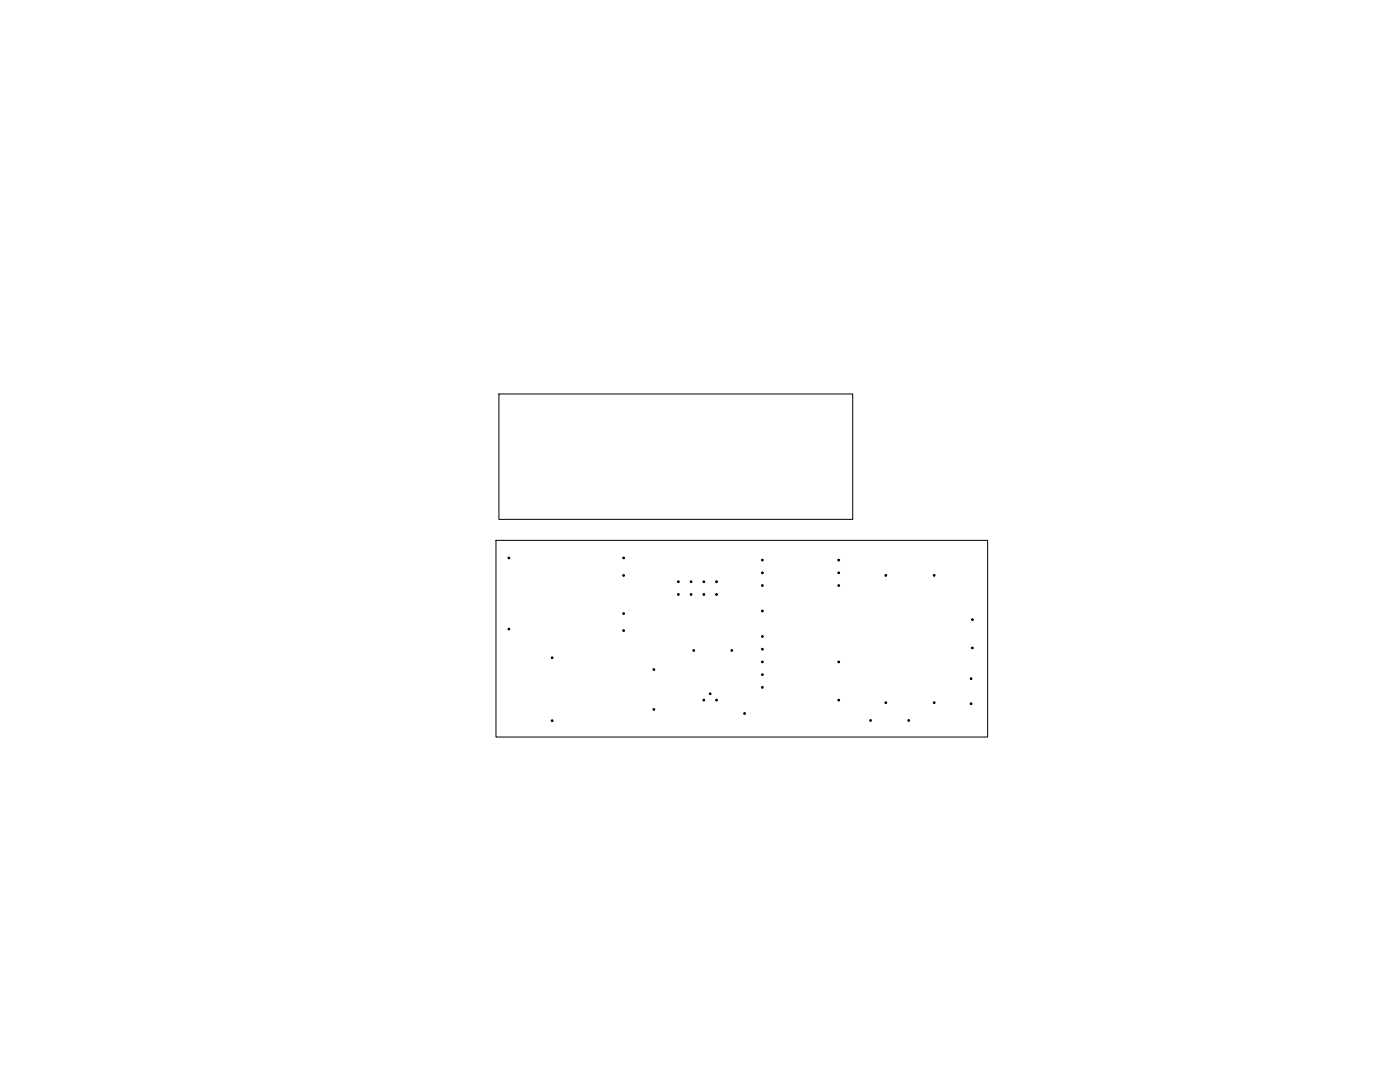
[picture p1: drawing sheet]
<svg xmlns="http://www.w3.org/2000/svg" width="279mm" height="216mm" viewBox="0 0 279 216" stroke-linecap="round" stroke-linejoin="round" font-family="sans-serif">
<path d="M99.6 78.6h70.6v25h-70.6zM99 107.8h98.1v39.3h-98.1z" fill="none" stroke="#000" stroke-width=".2"/>
<g fill="#000" stroke="#000" stroke-width=".2">
<circle cx="101.6" cy="111.3" r=".17"/>
<circle cx="124.5" cy="111.3" r=".17"/>
<circle cx="124.5" cy="114.8" r=".17"/>
<circle cx="135.4" cy="118.6" r=".17"/>
<circle cx="135.4" cy="116.1" r=".17"/>
<circle cx="137.9" cy="116.1" r=".17"/>
<circle cx="137.9" cy="118.6" r=".17"/>
<circle cx="140.5" cy="116.1" r=".17"/>
<circle cx="140.5" cy="118.6" r=".17"/>
<circle cx="143" cy="116.1" r=".17"/>
<circle cx="143" cy="118.6" r=".17"/>
<circle cx="152.1" cy="116.8" r=".17"/>
<circle cx="152.1" cy="114.3" r=".17"/>
<circle cx="152.1" cy="111.8" r=".17"/>
<circle cx="167.4" cy="116.8" r=".17"/>
<circle cx="167.4" cy="111.8" r=".17"/>
<circle cx="167.4" cy="114.3" r=".17"/>
<circle cx="176.8" cy="114.8" r=".17"/>
<circle cx="186.4" cy="114.8" r=".17"/>
<circle cx="101.6" cy="125.5" r=".17"/>
<circle cx="110.2" cy="131.3" r=".17"/>
<circle cx="124.5" cy="122.4" r=".17"/>
<circle cx="124.5" cy="125.8" r=".17"/>
<circle cx="130.5" cy="133.6" r=".17"/>
<circle cx="138.5" cy="129.8" r=".17"/>
<circle cx="140.5" cy="139.7" r=".17"/>
<circle cx="141.7" cy="138.4" r=".17"/>
<circle cx="143" cy="139.7" r=".17"/>
<circle cx="146" cy="129.8" r=".17"/>
<circle cx="152.1" cy="129.5" r=".17"/>
<circle cx="152.1" cy="127" r=".17"/>
<circle cx="152.1" cy="121.9" r=".17"/>
<circle cx="152.1" cy="132.1" r=".17"/>
<circle cx="152.1" cy="137.2" r=".17"/>
<circle cx="152.1" cy="134.6" r=".17"/>
<circle cx="167.4" cy="132.1" r=".17"/>
<circle cx="167.4" cy="139.7" r=".17"/>
<circle cx="193.8" cy="135.4" r=".17"/>
<circle cx="194.1" cy="123.6" r=".17"/>
<circle cx="194.1" cy="129.3" r=".17"/>
<circle cx="110.2" cy="143.8" r=".17"/>
<circle cx="130.5" cy="141.6" r=".17"/>
<circle cx="148.6" cy="142.4" r=".17"/>
<circle cx="173.7" cy="143.8" r=".17"/>
<circle cx="176.8" cy="140.2" r=".17"/>
<circle cx="181.4" cy="143.8" r=".17"/>
<circle cx="186.4" cy="140.2" r=".17"/>
<circle cx="193.8" cy="140.4" r=".17"/>
</g>
</svg>
